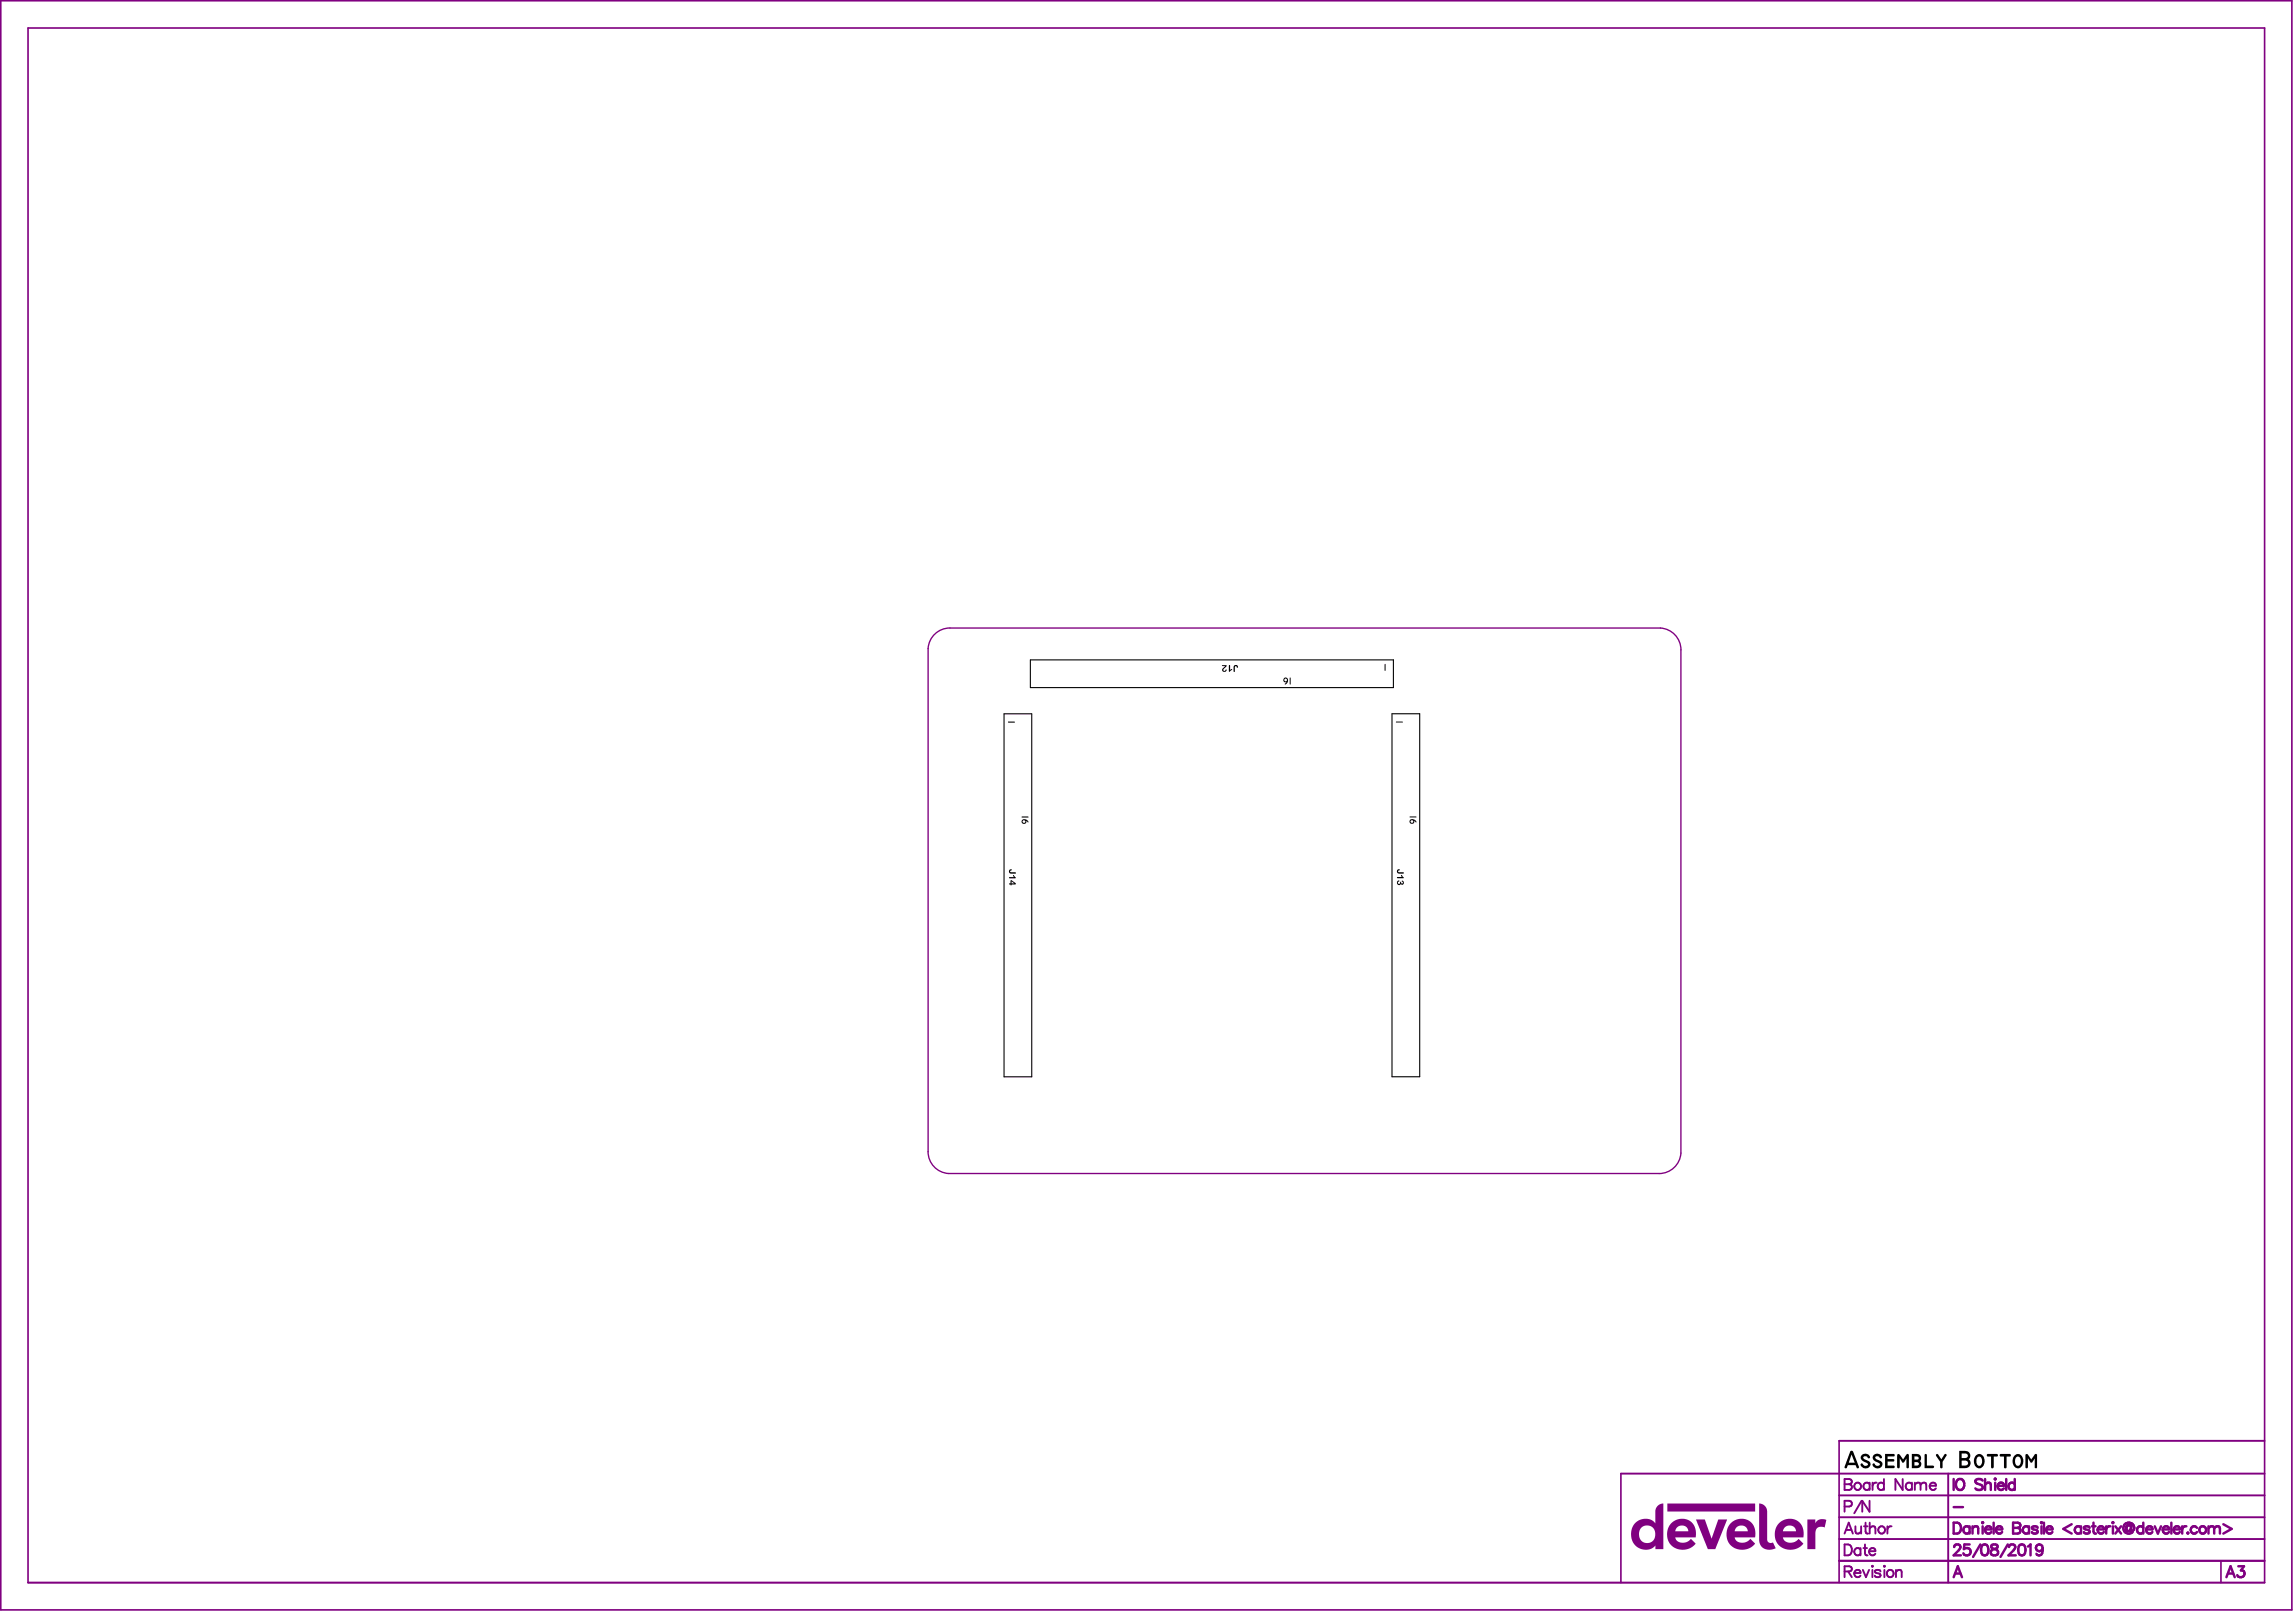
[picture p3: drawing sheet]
<svg xmlns="http://www.w3.org/2000/svg" width="700mm" height="492mm" viewBox="0 0 700 492" stroke-linecap="round" stroke-linejoin="round" font-family="sans-serif">
<path d="M306.4 217.8h8.4v110.7h-8.4zM314.4 201.3h110.8v8.5h-110.8zM424.7 217.8h8.5v110.7h-8.5z" fill="none" stroke="#000" stroke-width=".33"/>
<g fill="#000">
<path d="M372.8 203h1.5l-1 1.3 .1 .3 .2 .1 .6-.5-.2 .7-.4 .1-.7-.3v-.6l.9-.9h-.9zM375.1 202.9l.2 .1v1.4l.5-.3a.31 .31 0 0 1 0 .4 .31 .31 0 0 1-.3 .1l-.3 .4-.2-.1zM376.6 203l.7-.1 .4 .5v.3h-.2l-.3-.5-.3 .1-.2 1.7-.3-.1v-1.5zM393.5 206.8h.3l-.1 2.1-.2-.1zM422.5 202.6h.3l-.1 2.1-.2-.1zM307.6 220.2l1.9-.1 .2 .3-2 .1zM425.9 220.2l2-.1 .2 .2-2.1 .1zM311.7 249.2l2-.1 .1 .3h-2zM430.1 249.2l2-.1 .1 .3h-2zM308 265.4l.6-.2 .1 .3-.5 .3 .1 .3h1.5l.2 .4h-1.8l-.3-.5zM307.9 267.7l1.5-.1-.3-.4 .2-.2 .7 .9-1.9 .1zM426.4 265.4l.6-.2 .1 .3-.5 .2v.3l1.6 .1 .1 .4-1.8-.1-.3-.4z"/>
<path d="M426.3 267.6l1.4-.2a.23 .23 0 0 1-.3-.2 .23 .23 0 0 1 .3-.2l.6 .9h-1.9zM426.5 268.8l.5-.1-.5 .5 .1 .3 .4 .2 .3-.7 .3 .5h.4l.1-.4-.4-.3 .4-.1 .3 .5-.2 .6-1.6 .2-.4-.5zM568.1 443.9l.2-.1a1.5 1.5 0 0 1 2.3 .8l-.5 .3-.6-.5a.6 .6 0 0 0-1 .2 .6 .6 0 0 0 .8 .8l1 .4a1.38 1.38 0 0 1-.2 2 1.38 1.38 0 0 1-1.9-.2l-.5-.5v-.4a.47 .47 0 0 1 .6-.2 .47 .47 0 0 1 .3 .5l.6 .2a.53 .53 0 0 0 .8-.3 .53 .53 0 0 0-.6-.6l-1.1-.6a1.14 1.14 0 0 1-.2-1.8zM571.7 443.9l.3-.1a1.3 1.3 0 0 1 1.4-.2 1.3 1.3 0 0 1 .7 1.3h-.4l-.4-.5-.6-.1a.41 .41 0 0 0-.5 .2 .41 .41 0 0 0 .2 .5l.8 .5a1.33 1.33 0 0 1 1 1.8 1.33 1.33 0 0 1-2 .6 .86 .86 0 0 1-.7-1.4 .59 .59 0 0 1 .8 .6l.5 .1a.53 .53 0 0 0 .8-.3 .53 .53 0 0 0-.6-.6l-1.1-.6a1.07 1.07 0 0 1-.2-1.8zM575.2 443.6h2.6a.38 .38 0 0 1 .3 .4 .38 .38 0 0 1-.4 .4h-1.8v.8h1.8a.38 .38 0 0 1 .3 .4 .38 .38 0 0 1-.4 .3h-1.7v1.2h1.9a.4 .4 0 0 1 .3 .5 .4 .4 0 0 1-.4 .3h-2.5zM579 443.7l.5-.1 1.2 1.7 .9-1.4a.43 .43 0 0 1 .5-.3 .43 .43 0 0 1 .4 .4v3.6a.38 .38 0 0 1-.4 .4 .38 .38 0 0 1-.4-.4v-2.7l-.6 1.2-.5 .2-.9-1.4v2.7a.4 .4 0 0 1-.4 .4 .4 .4 0 0 1-.4-.4zM587.3 443.7l.4-.1 .3 .3v3.2h1.8a.4 .4 0 0 1 .4 .4 .4 .4 0 0 1-.4 .4h-2.6zM590.8 443.7h.5l1.1 1.5 .9-1.4a.38 .38 0 0 1 .5-.1 .38 .38 0 0 1 .1 .5l-1.2 1.8v1.6a.38 .38 0 0 1-.3 .4 .38 .38 0 0 1-.4-.4v-1.6l-1.3-1.8zM606.3 443.7l3-.1a.4 .4 0 0 1 .3 .4 .4 .4 0 0 1-.4 .4h-.9v3.2a.4 .4 0 0 1-.4 .4 .4 .4 0 0 1-.4-.4v-3.2h-1.2zM610.2 443.7l3-.1a.4 .4 0 0 1 .4 .4 .4 .4 0 0 1-.4 .4h-.9v3.2a.4 .4 0 0 1-.4 .4 .4 .4 0 0 1-.4-.4v-3.2h-1.2zM618.1 443.8l.5-.1 1.2 1.6 1-1.4a.41 .41 0 0 1 .4-.3 .41 .41 0 0 1 .4 .4v3.6a.36 .36 0 0 1-.4 .4 .36 .36 0 0 1-.4-.4v-2.7l-.6 1.2-.5 .2-.9-1.4v2.7a.38 .38 0 0 1-.4 .4 .38 .38 0 0 1-.4-.4z"/>
<path d="M391.9 207.5a.42 .42 0 0 0 .8 0 .42 .42 0 0 0-.8 0zM391.9 206.8h.7l.4 .4v.8l-.5 .6a.28 .28 0 0 1-.2 .3 .28 .28 0 0 1-.3-.3l.6-.5-.3 .1-.6-.2-.1-.7z"/>
<path d="M312 250.6a.45 .45 0 0 0 .9 0 .45 .45 0 0 0-.9 0zM312 250.1l1.1-.1 .8 .8-.3 .1-.5-.5v.7l-.9 .2-.5-.6z"/>
<path d="M430.4 250.6a.41 .41 0 0 0 .8 0 .41 .41 0 0 0-.8 0zM430.3 250.1l1.2-.1 .7 .8-.2 .1-.5-.6-.1 .9-.9 .1-.5-.6z"/>
<path d="M308.7 268.9v.6h.8zM308.5 268.5l1.3 .9 .2 .3-1.3 .2-.2 .2-.2-.2-.4-.1v-.3h.4z"/>
<path d="M565 443.8l-.9 2.5h1.8zM564.6 442.7l.5-.1 .3 .3 1.8 4.7-.1 .3h-.6l-.3-.9h-2.4l-.4 .9-.3 .1-.3-.3z"/>
<path d="M584.1 444.4v.9h.7a.51 .51 0 0 0 .7-.5 .51 .51 0 0 0-.7-.4zM584.1 446.1v1h.9a.54 .54 0 0 0 .5-.6 .54 .54 0 0 0-.7-.4zM583.3 443.6h1.7l.8 .3 .4 1.2-.4 .6 .3 .3a1.25 1.25 0 0 1-.1 1.4 1.25 1.25 0 0 1-1.1 .5h-1.6z"/>
<path d="M598.6 443.5v1.4h1a.71 .71 0 0 0 .8-.8 .71 .71 0 0 0-.9-.6zM598.6 445.6v1.5h1a.78 .78 0 0 0 .9-.8 .78 .78 0 0 0-1-.7zM597.8 442.7h1.9l1 .3 .5 .8-.1 .9a.54 .54 0 0 0-.3 .6 .54 .54 0 0 0 .3 .4 1.57 1.57 0 0 1-1.5 2.2h-1.8z"/>
<path d="M603.4 444.6l-.4 1.3a.94 .94 0 0 0 .3 1 .94 .94 0 0 0 1 .2l.4-.6 .1-.8a.93 .93 0 0 0-.3-1.1 .93 .93 0 0 0-1.1 0zM602.8 444.2l.1-.1a1.58 1.58 0 0 1 1.9-.2 1.58 1.58 0 0 1 .7 1.8v.7l-.5 1a1.6 1.6 0 0 1-1.9 .3 1.6 1.6 0 0 1-.8-1.7l.1-.9z"/>
<path d="M615.1 444.7l-.3 1.3a.92 .92 0 0 0 .3 1 .92 .92 0 0 0 1.1 .1l.4-1.4a.96 .96 0 0 0-.2-1 .96 .96 0 0 0-1.1-.2zM614.6 444.2l.2-.2a1.43 1.43 0 0 1 2.3 .6l.3 1.4-.6 1.4a1.6 1.6 0 0 1-1.9 .3 1.6 1.6 0 0 1-.8-1.7l.1-.9z"/>
</g>
<g fill="#800080">
<path d="M517.5 463.6h2.7l2 5.8 2.1-5.8h2.7l-3.6 9h-2.3z"/>
<path d="M536.8 458.7l1.5 .5 .8 1.3 .1 9.4 .6 .8 1.2-.1 .8 1.7-.7 .3-1.4 .2-1.3-.2-.9-.7-.6-1.1z"/>
<path d="M551.5 463.6h2.4v1.1l.5-.7 .8-.4 1.3-.1 .8 .2-.5 2.3-1.7-.1-.6 .2-.4 .6-.2 5.9h-2.4z"/>
<path d="M508.8 458.7h26.7v2.5h-26.7z"/>
<path d="M528.1 464.7l1.3-.9 1.6-.4 1.7 .1 1.5 .8 .7 .9 .5 1.1 .1 2.8-6.2 .1 .6 1 1.4 .5 1.5-.2 1.3-1 1.4 1.4-.1 .3-1.7 1.2-1.9 .4-2.1-.3-1.5-.9-1-1.4-.4-1.6 .2-2zM529.8 466.1l-.5 1.1h4l-.4-1.1-.9-.6h-1.3z"/>
<path d="M542.7 464.8l1.5-1.1 1.5-.3 1.8 .1 1.3 .8 .7 .7 .6 1.1 .2 1.5v1.4l-6.3 .1 .7 1.1 1.3 .5 1.6-.2 1.2-1 1.5 1.4-.1 .2-1.5 1.2-1.9 .5-2-.2-1.8-.9-1-1.3-.5-2 .2-1.8zM544.5 466l-.5 1.2h4l-.3-1-.9-.7h-1.3z"/>
<path d="M510 464.7l1.4-1 1.5-.3 1.8 .2 1.4 .8 .7 .8 .5 1.1 .1 2.8h-6.2l.6 1.1 1.4 .5 1.5-.2 1.3-1 1.4 1.4-.1 .2-1.4 1.2-1.9 .5-2-.2-1.8-.9-1.1-1.4-.4-1.9 .3-2.1zM511.7 466l-.5 1.2h4l-.3-.9-.8-.7-1.3-.1z"/>
<path d="M498.8 464.8l1.7-1.1 2-.3 1.5 .4 1.1 1 .2-4.6 .9-1.1 1.3-.4v13.9h-2.4v-1.1l-1.4 1.1-2.1 .2-1.3-.4-1.2-.7-1-1.4-.4-1.9 .2-1.9zM500.8 466.1l-.4 .6-.3 1.1 .1 1.2 .5 1 .6 .5 .9 .3 1.1-.1 .8-.4 .7-.8 .3-1.1-.1-1.1-.5-1-.6-.5-1.1-.4-1 .1z"/>
</g>
<path d="M.2 .2h699.1v491h-699.1zM8.6 8.5h682.4v474.4h-682.4zM561.2 439.6v43.3M494.6 449.6v33.3M677.7 476.2v6.7" fill="none" stroke="#800080" stroke-width=".5"/>
<g fill="none" stroke="#800080" stroke-width=".58">
<path d="M561.2 439.6h129.8M494.6 449.6h196.4M561.2 456.2h129.8M562.8 459.6h1.4a.87 .87 0 0 0 .9-.8 .87 .87 0 0 0-.9-.9h-1.4v3.3M562.8 451.3l1.9 .1a.77 .77 0 0 1 0 1.3l-.5 .1a.87 .87 0 0 1 .9 .9 .87 .87 0 0 1-.9 .9h-1.4zM562.8 452.8h1.4M568 457.9l-2.2 3.8M570.4 457.9v3.3l-2.2-3.3v3.3M570.5 452.4v2.2M570.5 452.8a1.06 1.06 0 0 0-1.6-.1 1.06 1.06 0 0 0 0 1.6 1.06 1.06 0 0 0 1.6-.2M571.4 452.4v2.2M572.6 452.4a1.07 1.07 0 0 0-1.2 .9"/>
<path d="M574.8 452.8a1.06 1.06 0 0 0-1.5-.1 1.06 1.06 0 0 0 0 1.6 1.06 1.06 0 0 0 1.5-.2M574.8 451.3v3.3M580.6 451.3v3.3l-2.3-3.3v3.3M583.4 452.8a1.06 1.06 0 0 0-1.6-.1 1.06 1.06 0 0 0 0 1.6 1.06 1.06 0 0 0 1.6-.2M583.4 452.4v2.2M584.3 453l.8-.6 .8 .1 .1 .5M584.3 452.4v2.2M586 453l.8-.6 .8 .1 .2 2.1M586 453v1.6M588.8 453.3a1.05 1.05 0 0 0 .6 1.2 1.05 1.05 0 0 0 1.3-.4M589 452.8a.92 .92 0 0 1 1-.5 .92 .92 0 0 1 .7 1h-1.9zM594.4 449.6v33.3"/>
<path d="M561.2 476.2h129.8M561.2 469.6h129.8M561.2 462.9h129.8M562.8 471.2h1.1a1.78 1.78 0 0 1 1.2 1.7 1.78 1.78 0 0 1-1.2 1.6h-1.1zM562.8 479.5l1.9-.2a.77 .77 0 0 0 0-1.3l-1.9-.1v3.3M562.8 467.9l1.3-3.3 1.3 3.3M563.3 466.8h1.6M563.9 479.5l1.1 1.7M565.8 479.9a1.05 1.05 0 0 0 .6 1.2 1.05 1.05 0 0 0 1.3-.4M565.9 479.5a.92 .92 0 0 1 1.1-.5 .92 .92 0 0 1 .7 .9h-1.9zM566.1 465.7l.2 2 .8 .2 .8-.6M567.7 472.8a1.06 1.06 0 0 0-1.6-.2 1.06 1.06 0 0 0 0 1.6 1.06 1.06 0 0 0 1.6-.1"/>
<path d="M567.7 472.3v2.2M567.9 465.7v2.2M568.4 479l1 2.2 .9-2.2M568.6 472.3h1.1M568.8 465.7h1.1M569.1 471.2v2.7l.1 .5 .6 .1M569.2 464.6v2.7l.2 .4 .6 .2M570.3 473.3a1.05 1.05 0 0 0 .6 1.2 1.05 1.05 0 0 0 1.3-.4M570.5 472.8a.92 .92 0 0 1 1-.5 .92 .92 0 0 1 .7 1h-1.9zM570.5 466.3l.8-.6 .8 .1 .1 2.1M570.5 464.6v3.3M571.2 477.9l.1-.2 .2 .2-.2 .1z"/>
<path d="M571.3 479v2.2M573.8 479.5a1.01 1.01 0 0 0-1.7 0 1.82 1.82 0 0 0 1.5 .7l.2 .5a1.01 1.01 0 0 1-1.7 0M575 477.7l.1 .2-.1 .1-.2-.1zM575 479v2.2M575.9 465.7v2.2M577.2 465.7a1.07 1.07 0 0 0-1.3 .9M578.5 479.6l.8-.6 .8 .1 .2 2.1M578.5 479v2.2"/>
<circle cx="566.8" cy="453.5" r="1.08"/>
<circle cx="574.1" cy="466.8" r="1.1"/>
<circle cx="576.7" cy="480.1" r="1.1"/>
</g>
<g fill="none" stroke="#800080" stroke-width=".75">
<path d="M596.1 459.8h2.9M596.1 451.3v3.3M597.1 451.7a1.23 1.23 0 0 1 1.4-.4 1.23 1.23 0 0 1 .8 1.2 1.46 1.46 0 0 1-.3 1.6 1.46 1.46 0 0 1-1.6 .3 2.06 2.06 0 0 1-.3-2.7zM605 451.7a1.25 1.25 0 0 0-1.3-.5 1.25 1.25 0 0 0-1 .8l.4 .5 1.2 .5a.81 .81 0 0 1 .6 .6 .81 .81 0 0 1-.3 .8 1.53 1.53 0 0 1-1.9-.3M605.7 451.3v3.3M605.7 453l.8-.6 .8 .1 .1 2.1M608.6 451.3l.2-.2 .1 .2-.1 .1zM608.8 452.4v2.2M609.5 453.3a1.05 1.05 0 0 0 .7 1.2 1.05 1.05 0 0 0 1.2-.4M609.7 452.8a.92 .92 0 0 1 1.1-.5 .92 .92 0 0 1 .6 1h-1.9zM612.2 451.3v3.3M614.8 452.8a1.06 1.06 0 0 0-1.6-.1 1.06 1.06 0 0 0 0 1.6 1.06 1.06 0 0 0 1.6-.2"/>
<path d="M614.8 451.3v3.3M596.1 464.6h1.1a1.78 1.78 0 0 1 1.2 1.6 1.78 1.78 0 0 1-1.2 1.7h-1.1zM596.3 472l.1-.5 .5-.3 1 .2a.76 .76 0 0 1 .1 1.1l-1.9 2h2.2M601 471.2h-1.6l-.2 1.4a1.18 1.18 0 0 1 1.8 0 1.18 1.18 0 0 1-.2 1.8 1.18 1.18 0 0 1-1.7-.5M601 466.1a1.06 1.06 0 0 0-1.6-.1 1.06 1.06 0 0 0 0 1.6 1.06 1.06 0 0 0 1.6-.2M601 465.7v2.2M601.9 466.3l.8-.6 .8 .1 .1 2.1M601.9 465.7v2.2M604.3 471.2l-2.3 3.8M604.8 464.6l.2-.2 .1 .2-.1 .1zM605 465.7v2.2M605 471.4a1.08 1.08 0 0 1 1.5 .4 2.75 2.75 0 0 1-.3 2.6 1.08 1.08 0 0 1-1.6-.5 2.75 2.75 0 0 1 .4-2.5z"/>
<path d="M605.7 466.6a1.05 1.05 0 0 0 .6 1.2 1.05 1.05 0 0 0 1.3-.4M605.9 466.1a.92 .92 0 0 1 1-.4 .92 .92 0 0 1 .7 .9h-1.9zM607.8 471.4a.67 .67 0 0 0 .3 1.1 1.37 1.37 0 0 1 1.6 1.4 1.1 1.1 0 0 1-1.5 .6 1.1 1.1 0 0 1-.6-1.4l.3-.3a1.42 1.42 0 0 0 1.6-1.1 1.25 1.25 0 0 0-1.7-.3zM608.3 464.6v3.3M609 466.6a1.05 1.05 0 0 0 .6 1.2 1.05 1.05 0 0 0 1.3-.4M609.2 466.1a.92 .92 0 0 1 1-.4 .92 .92 0 0 1 .7 .9h-1.9zM612.6 471.2l-2.2 3.8M613 472l.2-.5 .4-.3 1 .2a.76 .76 0 0 1 .2 1.1l-2 2h2.3M614.2 464.6l1.9 .1a.77 .77 0 0 1 0 1.3l-.4 .1a.87 .87 0 0 1 .8 .9 .87 .87 0 0 1-.8 .9h-1.5zM614.2 466.1h1.5M616.3 471.4a1.08 1.08 0 0 1 1.6 .4 2.75 2.75 0 0 1-.3 2.6 1.08 1.08 0 0 1-1.6-.5 2.75 2.75 0 0 1 .3-2.5zM618.8 471.8l.8-.6v3.3"/>
<path d="M619.1 466.1a1.06 1.06 0 0 0-1.6-.1 1.06 1.06 0 0 0 0 1.6 1.06 1.06 0 0 0 1.6-.2M619.1 465.7v2.2M621.7 466.1a1.01 1.01 0 0 0-1.7 0 1.83 1.83 0 0 0 1.6 .8l.1 .5a1.01 1.01 0 0 1-1.7 0M622.9 464.4l.2 .2-.2 .1-.1-.1zM622.9 465.7v2.2M623.3 472.3a1.57 1.57 0 0 1-1.3 2.2l-.5-.1-.1-.3M623.7 464.6v3.3M624.4 466.6a1.05 1.05 0 0 0 .6 1.2 1.05 1.05 0 0 0 1.3-.4M624.5 466.1a.92 .92 0 0 1 1.1-.4 .92 .92 0 0 1 .7 .9h-1.9zM632.1 465l-2.5 1.5 2.5 1.4M635 466.1a1.06 1.06 0 0 0-1.6-.1 1.06 1.06 0 0 0 0 1.6 1.06 1.06 0 0 0 1.6-.2M635 465.7v2.2"/>
<path d="M637.6 466.1a1.01 1.01 0 0 0-1.7 0 1.82 1.82 0 0 0 1.5 .8l.2 .5a1.01 1.01 0 0 1-1.7 0M638.3 465.7h1.1M638.8 464.6v2.7l.1 .4 .7 .2M640 466.6a1.05 1.05 0 0 0 .7 1.2 1.05 1.05 0 0 0 1.2-.4M640.2 466.1a.92 .92 0 0 1 1.1-.4 .92 .92 0 0 1 .6 .9h-1.9zM642.7 465.7v2.2M643.9 465.7a1.07 1.07 0 0 0-1.2 .9M644.5 464.6l.2-.2 .2 .2-.2 .1zM644.7 465.7v2.2M645.4 465.7l1.8 2.2M647.2 465.7l-1.8 2.2M649.3 465.4l.8 .1 .2 .3"/>
<path d="M649.3 465.4a.96 .96 0 0 0-.6 .8 .96 .96 0 0 0 .5 .9M649.3 465.4a1.15 1.15 0 0 0-.1 1.7M650.1 466.6l-.1 .3-.8 .2M650.1 466.6v.3l.3 .2M650.3 465.4l-.2 1.2M650.4 467.1a1.25 1.25 0 0 0 .8-1.2 1.25 1.25 0 0 0-.9-1.2 1.68 1.68 0 0 0-2.4 1.8 1.68 1.68 0 0 0 2.8 .9M650.4 465.4l-.1 1.2 .1 .5M654 466.1a1.06 1.06 0 0 0-1.6-.1 1.06 1.06 0 0 0 0 1.6 1.06 1.06 0 0 0 1.6-.2M654 464.6v3.3M654.9 466.6a1.05 1.05 0 0 0 .6 1.2 1.05 1.05 0 0 0 1.3-.4M655 466.1a.92 .92 0 0 1 1.1-.4 .92 .92 0 0 1 .7 .9h-1.9zM657.5 465.7l.9 2.2 1-2.2"/>
<path d="M659.9 466.6a1.05 1.05 0 0 0 .6 1.2 1.05 1.05 0 0 0 1.3-.4M660.1 466.1a.92 .92 0 0 1 1-.4 .92 .92 0 0 1 .7 .9h-1.9zM662.5 464.6v3.3M663.2 466.6a1.05 1.05 0 0 0 .7 1.2 1.05 1.05 0 0 0 1.2-.4M663.4 466.1a.92 .92 0 0 1 1.1-.4 .92 .92 0 0 1 .6 .9h-1.9zM665.8 465.7v2.2M667.1 465.7a1.07 1.07 0 0 0-1.3 .9M667.4 467.7l.2-.1 .1 .1-.1 .2zM670.4 466.1a1.06 1.06 0 0 0-1.6-.1 1.06 1.06 0 0 0 0 1.6 1.06 1.06 0 0 0 1.6-.2M673.9 466.3l.8-.6 .8 .1 .1 .5M673.9 465.7v2.2M675.6 466.3l.8-.6 .8 .1 .2 2.1"/>
<path d="M675.6 466.3v1.6M678.4 465l2.5 1.5-2.5 1.4M683 477.9h1.7l-.9 1.2a1.07 1.07 0 0 1 1.1 1.3 1.07 1.07 0 0 1-1.5 .8l-.4-.2-.4-.4M596.1 481.2l1.3-3.3 1.2 3.3M596.6 480.1h1.6M679.3 481.2l1.3-3.3 1.3 3.3M679.8 480.1h1.6"/>
<circle cx="622.2" cy="472.2" r="1.03"/>
<circle cx="672.1" cy="466.8" r="1.1"/>
</g>
<path d="M285.3 193.4a6.7 6.7 0 0 1 4.5-1.8h216.9a6.7 6.7 0 0 1 6.2 6.7v153.5a6.7 6.7 0 0 1-6.7 6.3l-216.8-.1a6.7 6.7 0 0 1-6.2-6.6v-153.6a6.7 6.7 0 0 1 2.1-4.4z" fill="none" stroke="#800080" stroke-width=".42"/>
</svg>
